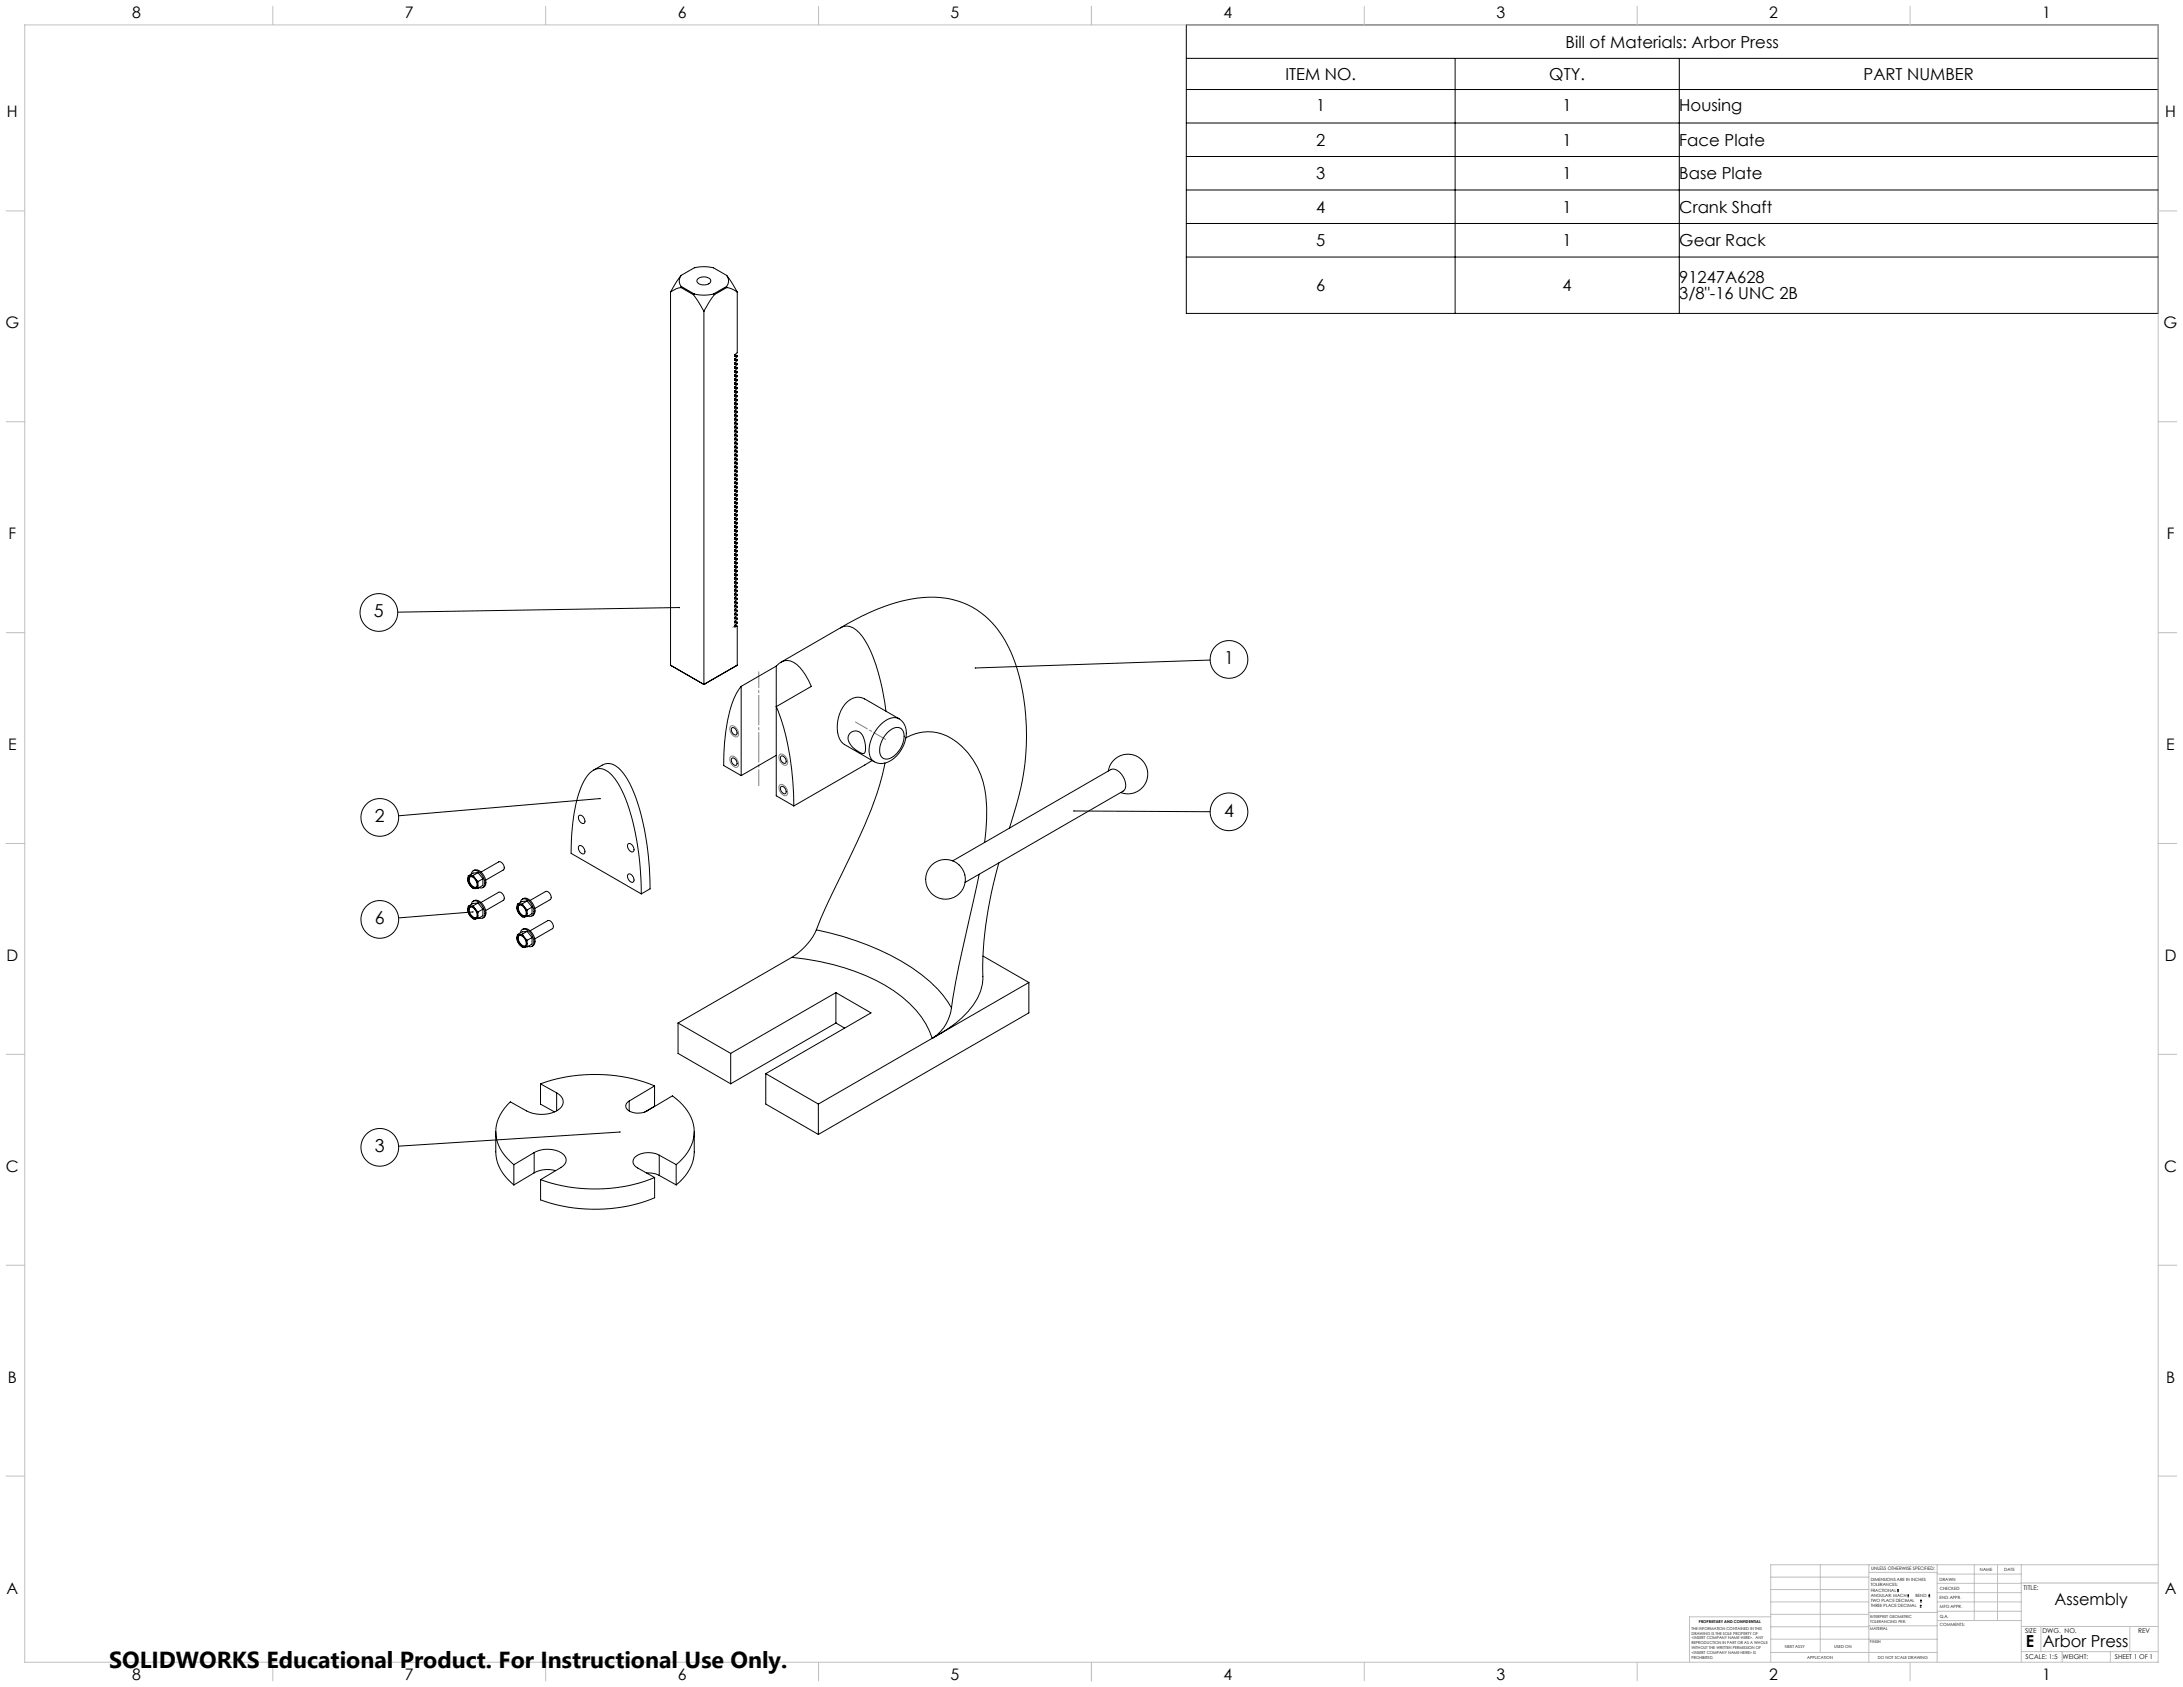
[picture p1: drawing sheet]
<svg xmlns="http://www.w3.org/2000/svg" width="1118mm" height="864mm" viewBox="0 0 1118 864" stroke-linecap="round" stroke-linejoin="round" font-family="sans-serif">
<defs><g id="words">
<text font-size="11.9" x="56" y="854">SOLIDWORKS Educational Product. For Instructional Use Only.</text>
<g font-size="9.1">
<text x="191" y="316">5</text>
<text x="627" y="340">1</text>
<text x="627" y="418">4</text>
<text x="192" y="421">2</text>
<text x="192" y="473">6</text>
<text x="192" y="590">3</text>
</g>
<g font-size="8.5">
<text x="802" y="24">Bill of Materials: Arbor Press</text>
<text x="658" y="41">ITEM NO.</text>
<text x="793" y="41">QTY.</text>
<text x="954" y="41">PART NUMBER</text>
<text x="674" y="57">1</text>
<text x="800" y="57">1</text>
<text x="860" y="57">Housing</text>
<text x="674" y="75">2</text>
<text x="800" y="75">1</text>
<text x="860" y="75">Face Plate</text>
<text x="674" y="92">3</text>
<text x="800" y="92">1</text>
<text x="860" y="92">Base Plate</text>
<text x="674" y="109">4</text>
<text x="800" y="109">1</text>
<text x="860" y="109">Crank Shaft</text>
<text x="674" y="126">5</text>
<text x="800" y="126">1</text>
<text x="860" y="126">Gear Rack</text>
<text x="674" y="149">6</text>
<text x="800" y="149">4</text>
<text x="860" y="145">91247A628</text>
<text x="860" y="153">3/8&quot;-16 UNC 2B</text>
<text x="1052" y="822">Assembly</text>
<text x="1037" y="843">E</text>
<text x="1046" y="843">Arbor Press</text>
</g>
<g font-size="8.1">
<text x="68" y="9">8</text>
<text x="207" y="9">7</text>
<text x="347" y="9">6</text>
<text x="487" y="9">5</text>
<text x="626" y="9">4</text>
<text x="766" y="9">3</text>
<text x="906" y="9">2</text>
<text x="1045" y="9">1</text>
<text x="4" y="60">H</text>
<text x="1108" y="60">H</text>
<text x="3" y="168">G</text>
<text x="1108" y="168">G</text>
<text x="4" y="276">F</text>
<text x="1109" y="276">F</text>
<text x="4" y="384">E</text>
<text x="1109" y="384">E</text>
<text x="3" y="492">D</text>
<text x="1108" y="492">D</text>
<text x="3" y="600">C</text>
<text x="1108" y="600">C</text>
<text x="4" y="708">B</text>
<text x="1109" y="708">B</text>
<text x="3" y="816">A</text>
<text x="1108" y="816">A</text>
<text x="68" y="860">8</text>
<text x="207" y="860">7</text>
<text x="347" y="860">6</text>
<text x="487" y="860">5</text>
<text x="626" y="860">4</text>
<text x="766" y="860">3</text>
<text x="906" y="860">2</text>
<text x="1045" y="860">1</text>
</g>
<g font-size="3.4">
<text x="1036" y="814">TITLE:</text>
<text x="1037" y="836">SIZE</text>
<text x="1046" y="836">DWG. NO.</text>
<text x="1095" y="836">REV</text>
<text x="1037" y="849">SCALE: 1:5</text>
<text x="1056" y="849">WEIGHT:</text>
<text x="1083" y="849">SHEET 1 OF 1</text>
</g>
<text font-size="2.4" x="958" y="804">UNLESS OTHERWISE SPECIFIED:</text>
<g font-size="2.2">
<text x="958" y="809">DIMENSIONS ARE IN INCHES</text>
<text x="993" y="809">DRAWN</text>
<text x="1014" y="804">NAME</text>
<text x="1026" y="804">DATE</text>
<text x="958" y="812">TOLERANCES:</text>
<text x="958" y="815">FRACTIONAL</text>
<text x="993" y="814">CHECKED</text>
<text x="958" y="817">ANGULAR: MACH</text>
<text x="958" y="820">TWO PLACE DECIMAL</text>
<text x="981" y="817">BEND</text>
<text x="993" y="819">ENG APPR.</text>
<text x="958" y="823">THREE PLACE DECIMAL</text>
<text x="993" y="823">MFG APPR.</text>
<text x="993" y="828">Q.A.</text>
<text x="993" y="832">COMMENTS:</text>
</g>
<g font-size="2.1">
<text x="914" y="843">NEXT ASSY</text>
<text x="939" y="843">USED ON</text>
<text x="925" y="849">APPLICATION</text>
<text x="961" y="849">DO NOT SCALE DRAWING</text>
</g>
<g font-size="2">
<text x="870" y="831">PROPRIETARY AND CONFIDENTIAL</text>
<text x="957" y="828">INTERPRET GEOMETRIC</text>
<text x="957" y="831">TOLERANCING PER:</text>
<text x="866" y="834">THE INFORMATION CONTAINED IN THIS</text>
<text x="866" y="837">DRAWING IS THE SOLE PROPERTY OF</text>
<text x="866" y="839">&lt;INSERT COMPANY NAME HERE&gt;. ANY</text>
<text x="957" y="834">MATERIAL</text>
<text x="866" y="842">REPRODUCTION IN PART OR AS A WHOLE</text>
<text x="866" y="844">WITHOUT THE WRITTEN PERMISSION OF</text>
<text x="957" y="841">FINISH</text>
<text x="866" y="847">&lt;INSERT COMPANY NAME HERE&gt; IS</text>
<text x="866" y="849">PROHIBITED.</text>
</g>
</g></defs>
<g fill="none" stroke="#000" stroke-width=".51">
<path d="M607 13h498v147h-498zM607 30h498M745 30v130M860 30v130M607 46h498M607 63h498M607 80h498M607 97h498M607 114h498M607 132h498M343 150v191M349 147l-3 1-3 2"/>
<path d="M349 147l6 4M349 141a5 5 0 0 0 0 6M349 141l6-4h5h5l7 4M349 147h.1M349 141l-6 9M355 151l5 8M355 151h.1M355 151h5h5M357 143a4 4 0 0 1 7 1 4 4 0 0 1-7 0zM360 159v191M365 151h1M366 151l-6 8"/>
<path d="M372 141a5 5 0 0 1 0 6M372 147h.1M372 141h.1M372 147l-7 4M372 147l5 3M372 141l5 9M372 147l-6 4M377 150v31l-1 1M376 182h.1M376 184h.1M376 186h.1M376 188v1"/>
<path d="M376 190v1M376 195h.1M376 197h.1M376 199h.1M376 193h.1M376 182h1M376 184h1M376 186h1M376 188h1M376 190h1M376 192h1M376 194h1"/>
<path d="M376 196h1M376 198h1M376 200h1M377 182l-1 2M377 184l-1 2M377 186l-1 2M377 188l-1 2M377 190l-1 2v1M377 192l-1 3M377 194l-1 3M377 196l-1 3M377 198l-1 3"/>
<path d="M377 182h-1M377 184h-1M377 186h-1M377 188l-1 1M377 190l-1 1M377 192l-1 1M377 194l-1 1M377 196l-1 1M377 198l-1 1M376 201h.1M376 207h.1M376 209h.1"/>
<path d="M376 211h.1M376 217h.1M376 219h.1M376 203h.1M376 205h.1M376 213h.1M376 215h.1M376 202h1M376 204l1 1M376 206l1 1M376 208l1 1M376 210l1 1"/>
<path d="M376 212l1 1M376 214l1 1M376 216l1 1M376 218l1 1M377 200l-1 2v1M377 202l-1 2v1M377 205l-1 2M377 207l-1 2M377 209l-1 2M377 211l-1 1v1M377 213l-1 1v1M377 215l-1 2"/>
<path d="M377 217l-1 2M377 219l-1 2M377 200l-1 1M377 202l-1 1M377 205h-1M377 207h-1M377 209h-1M377 211h-1M377 213h-1M377 215h-1M377 217h-1M377 219h-1"/>
<path d="M376 221h.1M376 223h.1M376 229h.1M376 231h.1M376 233h.1M376 239h.1M376 225h.1M376 227h.1M376 235h.1M376 237h.1M376 220l1 1M376 222l1 1"/>
<path d="M376 224l1 1M376 226l1 1M376 228l1 1M376 230l1 1M376 232l1 1M376 234l1 1M376 236l1 1M376 239h1M377 221l-1 2M377 223l-1 1v1M377 225l-1 2M377 227l-1 2"/>
<path d="M377 229l-1 2M377 231l-1 2M377 233l-1 2M377 235l-1 2M377 237l-1 2M377 239l-1 2M377 221h-1M377 223h-1M377 225h-1M377 227h-1M377 229h-1M377 231h-1"/>
<path d="M377 233h-1M377 235h-1M377 237h-1M377 239h-1M376 241h.1M376 243v1M376 245v1M376 252h.1M376 254h.1M376 256h.1M376 258h.1M376 248h.1"/>
<path d="M376 250h.1M376 260h.1M376 241h1M376 243h1M376 245h1M376 247h1M376 249h1M376 251h1M376 253h1M376 255h1M376 257h1M376 259h1"/>
<path d="M377 241l-1 2M377 243l-1 2M377 245l-1 2v1M377 247l-1 2v1M377 249l-1 3M377 251l-1 3M377 253l-1 3M377 255l-1 3M377 257l-1 2v1M377 259l-1 3M377 241h-1M377 243l-1 1"/>
<path d="M377 245l-1 1M377 247l-1 1M377 249l-1 1M377 251l-1 1M377 253l-1 1M377 255l-1 1M377 257l-1 1M377 259l-1 1M376 262h.1M376 264h.1M376 266h.1M376 268h.1"/>
<path d="M376 274h.1M376 276h.1M376 278h.1M376 270h.1M376 272h.1M376 261l1 1M376 263l1 1M376 265l1 1M376 267l1 1M376 269l1 1M376 271l1 1M376 273l1 1"/>
<path d="M376 275l1 1M376 277l1 1M376 279l1 1M377 262l-1 2M377 264l-1 2M377 266l-1 2M377 268l-1 1v1M377 270l-1 1v1M377 272l-1 2M377 274l-1 2M377 276l-1 2M377 278l-1 2"/>
<path d="M377 280l-1 1v1M377 262h-1M377 264h-1M377 266h-1M377 268h-1M377 270h-1M377 272h-1M377 274h-1M377 276h-1M377 278h-1M377 280h-1M376 280h.1"/>
<path d="M376 286h.1M376 288h.1M376 290h.1M376 296h.1M376 298h.1M376 282h.1M376 284h.1M376 292h.1M376 294h.1M376 281l1 1M376 283l1 1M376 285l1 1"/>
<path d="M376 287l1 1M376 289l1 1M376 291l1 1M376 293l1 1M376 296h1M376 298h1M376 300h1M377 282l-1 2M377 284l-1 2M377 286l-1 2M377 288l-1 2M377 290l-1 2"/>
<path d="M377 292l-1 2M377 294l-1 2M377 296l-1 2M377 298l-1 2M377 282h-1M377 284h-1M377 286h-1M377 288h-1M377 290h-1M377 292h-1M377 294h-1M377 296h-1"/>
<path d="M377 298h-1M348 311l-144 2M376 300v1M376 302v1M376 309h.1M376 311h.1M376 313h.1M376 319h.1M376 305h.1M376 307h.1M376 315h.1M376 317h.1"/>
<path d="M376 302h1M376 304h1M376 306h1M376 308h1M376 310h1M376 312h1M376 314h1M376 316h1M376 318l1 1M376 320l1 1M377 300l-1 2M377 302l-1 2v1"/>
<path d="M377 304l-1 2v1M377 306l-1 3M377 308l-1 3M377 310l-1 3M377 312l-1 2v1M377 314l-1 2v1M377 316l-1 3M377 319l-1 2M377 300l-1 1M377 302l-1 1M377 304l-1 1M377 306l-1 1"/>
<path d="M377 308l-1 1M377 310l-1 1M377 312l-1 1M377 314l-1 1M377 316l-1 1M377 319h-1M376 321h.1M377 321v20M377 321h-1M400 339l31-18a9 9 0 0 1 11 5 86 86 0 0 1 12 38M430 321a104 104 0 0 1 45-15 43 43 0 0 1 43 28 123 123 0 0 1 0 87l-1 3M620 338l-121 4"/>
<path d="M343 341l17 9M343 341h1M360 350h.1M377 341l-17 9M377 341h.1M379 351a51 51 0 0 0-8 29l-1 12 9 5M379 351v46M397 341a7 7 0 0 1 13 1l2 3 3 6-18 11a132 132 0 0 1 9 51M397 341l-18 10M397 341v66l9 6M375 373a2.1 2.1 0 0 1 2 1 2.1 2.1 0 0 1-1 2 2.6 2.6 0 0 1-1-3zM435 375a4 4 0 0 1 7 2 9 9 0 0 1 0 9 10 10 0 0 1-8-9z"/>
<path d="M455 375a4 4 0 0 1 4-3 4 4 0 0 1 4 3 12 12 0 0 1-10 14 5 5 0 0 1-2-8l1-4zM460 368a10 10 0 0 1 3 13 13 13 0 0 1-15 9M460 368a10 10 0 0 0-11 5 14 14 0 0 0-2 16l1 1M460 368l-17-10a9 9 0 0 0-12 6 15 15 0 0 0 1 17l16 9M464 378a23 23 0 0 1 28 4 45 45 0 0 1 13 37l-1 12M301 396a8 8 0 0 1 13 2 89 89 0 0 1 13 43l1 17-36-21a79 79 0 0 1 8-39zM308 392l-4 2M308 392a8 8 0 0 1 11 3 84 84 0 0 1 13 40l1 20-5 3M375 388a2.1 2.1 0 0 1 2 1 2.1 2.1 0 0 1-1 3 2.6 2.6 0 0 1-1-4zM397 387l-18 10M400 387a2.1 2.1 0 0 1 2 1 2.1 2.1 0 0 1 0 3 2.7 2.7 0 0 1-2-4zM447 389l-41 24"/>
<path d="M453 391a173 173 0 0 1-18 47l-12 26-5 12M567 395a10 10 0 0 1 13-9 10 10 0 0 1 7 13 10 10 0 0 1-13 7M296 417a2.4 2.4 0 0 1 3 2 2.4 2.4 0 0 1 0 3 3 3 0 0 1-3-5zM307 409l-103 9M400 403a2.1 2.1 0 0 1 2 1 2.1 2.1 0 0 1 0 2 2.7 2.7 0 0 1-2-3zM550 415l70 1M296 433a2.5 2.5 0 0 1 3 1 2.5 2.5 0 0 1 0 3 3 3 0 0 1-3-4zM322 432a2.5 2.5 0 0 1 2 1 2.5 2.5 0 0 1 0 3 3 3 0 0 1-2-4zM240 450l1 3M240 448h1M240 448v2M240 449a3 3 0 0 1 4 2 3 3 0 0 1-1 3 4 4 0 0 1-3-5z"/>
<path d="M241 449a4 4 0 0 0 3 5M241 453l2 2M241 448l-1 1v1M241 448l2 2M241 453l1 2h1M241 447a2.5 2.5 0 0 1 3-2 2.5 2.5 0 0 1 2 2 5 5 0 0 1 1 8l-2-1M242 446a5 5 0 0 1 7 4 3 3 0 0 1-2 4M242 448l1 2M242 448h-1M243 450l2 1M243 450l2 3M245 453l-1 1-1 1"/>
<path d="M245 453v2M245 447l-3 1M245 447l2 3M245 447h-3l-2 1M245 451v2M245 455h-2M246 446l9-5a2.7 2.7 0 0 1 3 4l-9 6M247 450l-2 1M247 450v3l-2 2M322 448a2.5 2.5 0 0 1 2 1 2.5 2.5 0 0 1 0 3 3 3 0 0 1-2-4zM488 441l81-47a7 7 0 0 1 7 8v2l-1 1-81 47M501 448l-10 46-4 22"/>
<path d="M511 442a207 207 0 0 0-8 62 41 41 0 0 1-21 25l-5 3M240 466l1 3M240 464h1M240 464v2M240 465a3 3 0 0 1 4 1 3 3 0 0 1-1 4 4 4 0 0 1-3-5zM241 464a4 4 0 0 0 3 6M241 469l2 1M241 464h-1v2M241 464l2 1M241 469l1 1h1M241 463a2.5 2.5 0 0 1 3-2 2.5 2.5 0 0 1 2 2 5 5 0 0 1 1 7h-2M242 467l-38 3"/>
<path d="M242 461a5 5 0 0 1 7 5 3 3 0 0 1-2 4M242 464l1 1M242 464h-1M243 465l2 2M243 465l2 4M245 469l-1 1h-1M245 469v1M245 462l-3 2M245 462l2 3M245 462h-3l-2 2M245 467v2M245 470h-2"/>
<path d="M246 462l9-5a2.7 2.7 0 0 1 3 4l-9 5M247 465v4l-2 1M247 465l-2 2M265 465l1 3M265 478h1M265 478v2M265 463h1M265 463v2M266 479a3 3 0 0 1 3 2 3 3 0 0 1-1 4 4 4 0 0 1-2-6zM266 463a3 3 0 0 1 3 2 3 3 0 0 1-1 4 4 4 0 0 1-2-6zM266 479a4 4 0 0 0 3 5M266 463a4 4 0 0 0 3 6"/>
<path d="M266 478l-1 1v1M266 478l2 2M266 468l2 1M266 463h-1v2M266 463l2 1M266 468l1 1h1M266 478a2.6 2.6 0 0 1 3-2 2.6 2.6 0 0 1 2 1 5 5 0 0 1 1 8l-2-1M266 462a2.6 2.6 0 0 1 3-2 2.6 2.6 0 0 1 2 2 5 5 0 0 1 1 7h-2M267 476a5 5 0 0 1 7 4 3 3 0 0 1-2 4M267 460a5 5 0 0 1 7 5 3 3 0 0 1-2 4M267 478l1 2M267 478h-1"/>
<path d="M267 463l1 1M267 463h-1M268 480l2 1M268 480l2 3M268 464l2 2M268 464l2 4M270 468l-1 1h-1M270 468v1M270 477l-3 1M270 477l2 3M270 477h-3l-2 1M270 461l-3 2"/>
<path d="M270 461l2 3M270 461h-3l-2 2M270 466v2M270 469h-2M271 476l9-5a2.7 2.7 0 0 1 3 4l-9 6M271 461l8-5a2.9 2.9 0 0 1 3 5l-8 4M272 480l-2 1M272 464v4l-2 1M272 480v3l-2 2M272 464l-2 2M418 476a32 32 0 0 1-13 14M418 476a129 129 0 0 1 58 27 50 50 0 0 1 11 13"/>
<path d="M265 480l1 3M266 483l2 2M266 483l1 2h1M270 483l-1 1-1 1M270 483v2M270 481v2M270 485h-2M405 490a109 109 0 0 1 57 20 45 45 0 0 1 15 22M405 490l-58 34M503 489l24 14M428 508l18 11-54 31M428 508l-54 31"/>
<path d="M428 508v16M487 516a21 21 0 0 1-10 16M527 503l-50 29M527 503v16l-108 62M347 524l27 15M347 524v15l27 16M374 539v16M428 524l-54 31M428 524l4 2M477 532l-58 33M277 555a83 83 0 0 1 58 1M277 555v10l7 4"/>
<path d="M277 555l8 4M285 559a5 5 0 0 1 3 5 5 5 0 0 1-3 5 17 17 0 0 1-15 0l-9-5a20 20 0 0 0 2 32M285 559v10M335 556v10l-5 3M335 556l-13 8M392 550l27 15M392 550v15l27 16M254 579v11a22 22 0 0 0 9 17M317 580l-113 7M322 564a2.9 2.9 0 0 0-2 3 2.9 2.9 0 0 0 3 2 10 10 0 0 0 8 0l13-8a21 21 0 0 1 10 25l-3 6-5 4M322 564v5M355 579v11a22 22 0 0 1-9 17"/>
<path d="M419 565v16M263 596v11M273 590a12 12 0 0 1 17 3v2l-2 2-11 7M273 590l-10 6M273 590v10M284 599a15 15 0 0 0-11 1M338 591a11 11 0 0 0-14 3v2l2 1 9 6M338 591l8 5M338 591v11M346 596v11M273 600l-10 7M331 600l4 1 3 1"/>
<path d="M335 603a83 83 0 0 1-58 1M335 603v10a83 83 0 0 1-58 1v-10M338 602l8 5M971 815h1M971 814h1M972 814h.1M977 817h.1M977 816v1M983 819h1M983 819v1M987 817h1M988 816v1"/>
<path d="M983 823h1M983 822h1M983 820h1M983 821v1"/>
<circle cx="194" cy="314" r="10"/>
<circle cx="629" cy="338" r="10"/>
<circle cx="194" cy="418" r="10"/>
<circle cx="629" cy="416" r="10"/>
<circle cx="484" cy="450" r="10"/>
<circle cx="194" cy="471" r="10"/>
<circle cx="194" cy="587" r="10"/>
</g>
<path d="M377 319l-1 2M376 321h.1M377 321h-1M374 372l1-1 1 1 2 3a1.8 1.8 0 0 1-1 2 1.8 1.8 0 0 1-2-1l-1-3zM374 387h1l1 1 2 3a1.8 1.8 0 0 1-1 2 1.8 1.8 0 0 1-2-2l-1-2zM399 386h1l2 1 1 3a1.8 1.8 0 0 1-2 2 1.8 1.8 0 0 1-1-2l-1-2zM399 402h1l2 1 1 3a1.8 1.8 0 0 1-2 1 1.8 1.8 0 0 1-1-1l-1-3z" fill="none" stroke="#808080" stroke-width=".51"/>
<g fill="none" stroke="#c0c0c0" stroke-width=".51">
<path d="M13 13h1092v838h-1092zM140 3v10M279 3v10M419 3v10M559 3v10M698 3v10M838 3v10M978 3v10M3 108h10M1105 108h9M3 216h10M1105 216h9"/>
<path d="M3 324h10M1105 324h9M3 432h10M1105 432h9M3 540h10M1105 540h9M3 648h10M1105 648h9M3 756h10M1105 756h9M907 814h50M907 807h50"/>
<path d="M932 801v45M957 801v50M957 805h35M992 801v50M992 815h43M992 811h43M992 806h43M1011 801v29M1023 801v29M1035 801v50M1035 810h70M1105 801h-198v50"/>
<path d="M907 839h85M907 833h50M907 826h50M907 820h50M907 828h-42v23M957 832h35M957 825h35M992 820h43M992 825h43M992 830h43M1035 833h70M1045 833v13"/>
<path d="M1090 833v13M140 851v9M279 851v9M419 851v9M559 851v9M698 851v9M838 851v9M907 846h85M978 851v9M1035 846h70M1056 846v5M1080 846v5"/>
</g>
<path d="M388 402v-58" fill="none" stroke="#808080" stroke-width=".51" stroke-dasharray="15.2 1.3 1.3 1.3" stroke-dashoffset="7"/>
<path d="M438 370l15 9" fill="none" stroke="#808080" stroke-width=".51" stroke-dasharray="15.2 1.3 1.3 1.3" stroke-dashoffset="8.2"/>
<path d="M377 319v2M376 321h-1" fill="none" stroke="#808080" stroke-width=".51" stroke-dasharray="15.2 1.3 1.3 1.3"/>
<path d="M499 342h1zM317 579l1 1z" fill="#000"/>
<use href="#words"/>
</svg>
